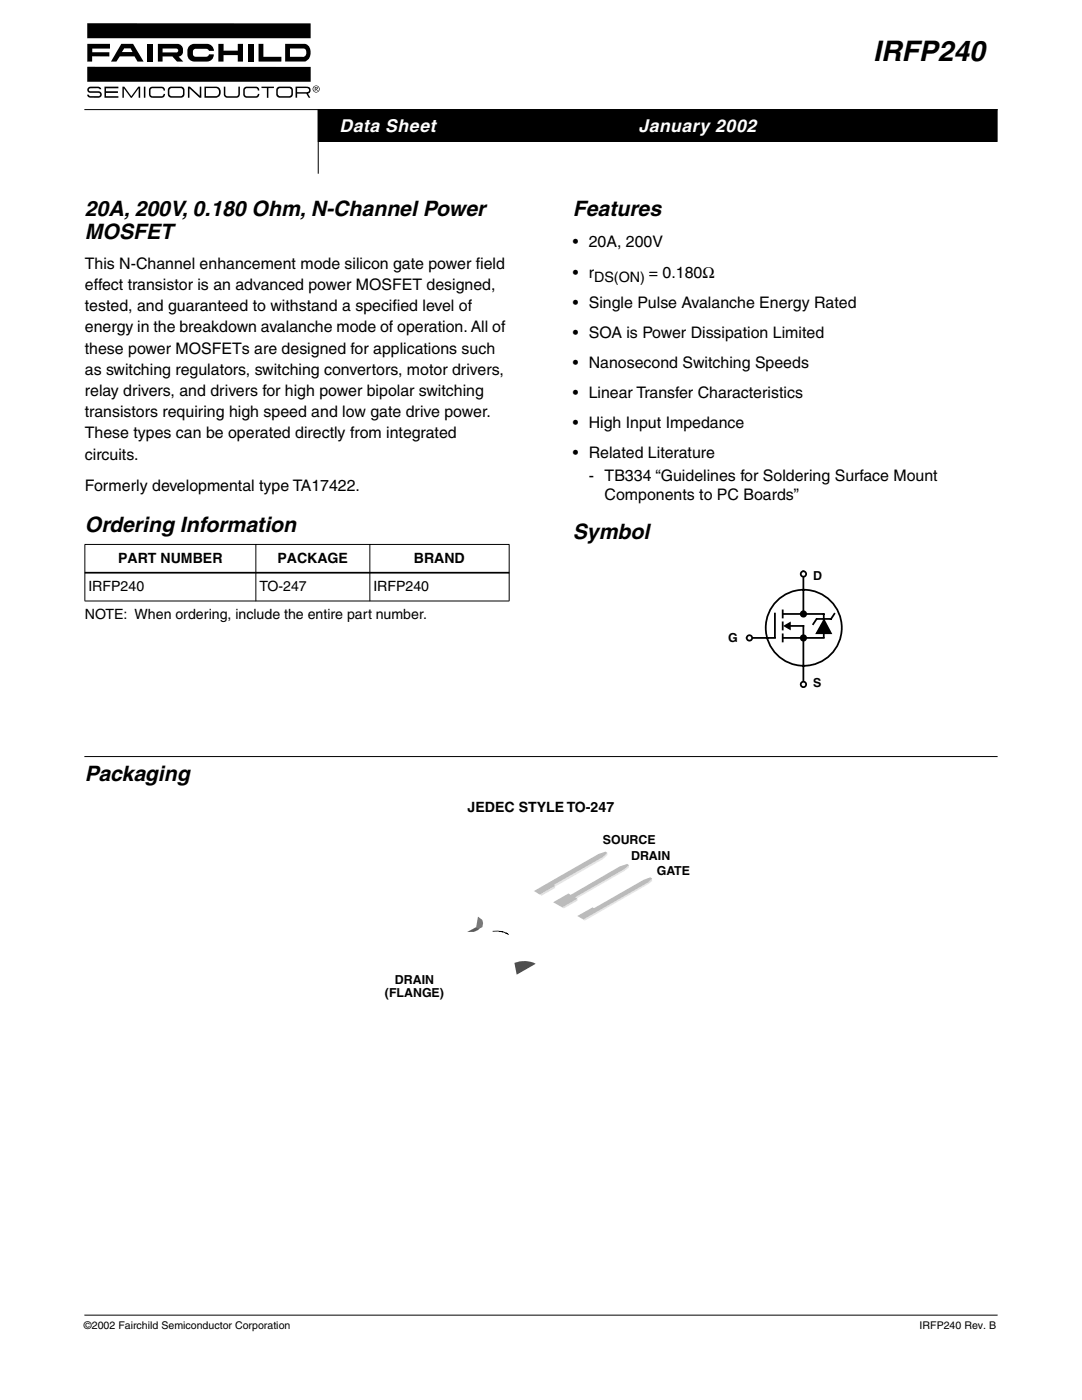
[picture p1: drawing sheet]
<svg xmlns="http://www.w3.org/2000/svg" width="216mm" height="279mm" viewBox="0 0 216 279" stroke-linecap="round" stroke-linejoin="round" font-family="sans-serif">
<defs><g id="words">
<text font-size="5.6" x="174.3" y="12.2">IRFP240</text>
<g font-size="4.2">
<text x="16.9" y="43">20A, 200V, 0.180 Ohm, N-Channel Power</text>
<text x="16.9" y="47.6">MOSFET</text>
<text x="114.3" y="43">Features</text>
<text x="16.9" y="106.2">Ordering Information</text>
<text x="114.3" y="107.6">Symbol</text>
<text x="16.9" y="155.9">Packaging</text>
</g>
<g font-size="3.5" fill="#fff">
<text x="67.7" y="26.3">Data Sheet</text>
<text x="127.4" y="26.3">January 2002</text>
</g>
<g font-size="3.2">
<text x="16.9" y="53.6">This N-Channel enhancement mode silicon gate power f</text>
<text x="94.9" y="53.6">ield</text>
<text x="114.3" y="49.4">• 20A, 200V</text>
<text x="16.9" y="57.9">effect transistor is an advanced power MOSFET designed,</text>
<text x="114.3" y="55.4">• r</text>
<text x="129.5" y="55.4">= 0.180Ω</text>
<text x="16.9" y="62.1">tested, and guaranteed to withstand a specif</text>
<text x="78.3" y="62.1">ied level of</text>
<text x="114.3" y="61.4">• Single Pulse Avalanche Energy Rated</text>
<text x="16.9" y="66.3">energy in the breakdown avalanche mode of operation. All of</text>
<text x="16.9" y="70.6">these power MOSFETs are designed for applications such</text>
<text x="114.3" y="67.4">• SOA is Power Dissipation Limited</text>
<text x="16.9" y="74.8">as switching regulators, switching convertors, motor drivers,</text>
<text x="114.3" y="73.4">• Nanosecond Switching Speeds</text>
<text x="16.9" y="79">relay drivers, and drivers for high power bipolar switching</text>
<text x="16.9" y="83.3">transistors requiring high speed and low gate drive power.</text>
<text x="114.3" y="79.4">• Linear Transfer Characteristics</text>
<text x="16.9" y="87.5">These types can be operated directly from integrated</text>
<text x="114.3" y="85.4">• High Input Impedance</text>
<text x="16.9" y="91.7">circuits.</text>
<text x="114.3" y="91.4">• Related Literature</text>
<text x="117.5" y="96">- TB334 “Guidelines for Soldering Surface Mount</text>
<text x="16.9" y="98.1">Formerly developmental type TA17422.</text>
<text x="120.7" y="99.8">Components to PC Boards”</text>
</g>
<text font-size="2.9" x="118.5" y="56.2">DS(ON)</text>
<g font-size="2.8">
<text x="23.6" y="112.3">PART NUMBER</text>
<text x="55.3" y="112.3">PACKAGE</text>
<text x="82.6" y="112.3">BRAND</text>
<text x="17.6" y="117.9">IRFP240</text>
<text x="51.8" y="117.9">TO-247</text>
<text x="74.5" y="117.9">IRFP240</text>
<text x="16.9" y="123.6">NOTE: When ordering, include the entire part number.</text>
<text x="93.3" y="162">JEDEC STYLE TO-247</text>
</g>
<g font-size="2.5">
<text x="162.2" y="115.7">D</text>
<text x="145.3" y="128.2">G</text>
<text x="162.2" y="137.1">S</text>
<text x="120.3" y="168.4">SOURCE</text>
<text x="125.9" y="171.7">DRAIN</text>
<text x="131" y="174.7">GATE</text>
<text x="78.8" y="196.4">DRAIN</text>
<text x="76.8" y="198.9">(FLANGE)</text>
</g>
<g font-size="2.1">
<text x="16.8" y="265.3">©2002 Fairchild Semiconductor Corporation</text>
<text x="183.5" y="265.3">IRFP240 Rev. B</text>
</g>
</g></defs>
<path d="M63.5 21.9h135.5v6.3h-135.5z" fill="#000"/>
<path d="M16.9 21.9h182.1M63.5 21.9h135.5v6.3h-135.5zM63.5 22v12.6M16.9 262.5h182.1" fill="none" stroke="#000" stroke-width=".2"/>
<path d="M17.2 4.5h46.6v15.1h-46.6z" fill="#fff"/>
<g fill="#000">
<path d="M17.6 17.5l.5-.2h1.4a.59 .59 0 0 1 .7 .5l-.8-.2h-1.3l-.3 .1-.1 .2 .2 .3h.2h1.6a.65 .65 0 0 1 .6 .7 .65 .65 0 0 1-.7 .6h-1.5a.66 .66 0 0 1-.7-.6h.3l.4 .3h1.6a.33 .33 0 0 0 .3-.3 .33 .33 0 0 0-.3-.4h-1.6a.6 .6 0 0 1-.6-.3 .6 .6 0 0 1 .1-.7zM17.4 8.8h4.5v.9h-3.5v.7h3.4v.9l-3.4-.1v1.1h-1zM20.8 17.3h2.8v.3h-2.5v.6h2.4v.4h-2.4v.6h2.5v.3h-2.8zM24.4 17.3h.4l1.4 1.9 1.4-1.9h.4v2.2h-.3v-1.9l-1.4 1.9h-.2l-1.4-1.9v1.9h-.3zM29.4 8.8h1v3.5h-1zM29.9 17.5l.5-.2h1.9a.68 .68 0 0 1 .6 .8h-.3v-.3l-.4-.2h-1.8l-.3 .2-.1 1 .1 .2 .3 .2h1.8l.4-.2v-.3h.3a.68 .68 0 0 1-.6 .8h-1.9a.67 .67 0 0 1-.7-.7v-.8zM37.5 17.3h.4l2 1.8v-1.8h.3v2.2h-.4l-2-1.9v1.9h-.3zM37.7 9.3l.6-.5h.5h2.5a1.41 1.41 0 0 1 1.4 1.4h-1l-.3-.4-.2-.1-2.4 .1a.88 .88 0 0 0 .2 1.5h2.2h.2l.3-.4h1a1.36 1.36 0 0 1-1.4 1.4h-2.5a1.59 1.59 0 0 1-1.4-2.2zM43.6 8.8h1v1.3h2.8v-1.3h1.1v3.5h-1.1v-1.3h-2.8v1.3h-1zM44.7 17.3h.3v1.5l.2 .4h2.2l.2-.5v-1.4h.3v1.4a.68 .68 0 0 1-.7 .8h-1.9a.67 .67 0 0 1-.6-.7zM49.6 8.8h1v3.5h-1zM48.7 17.5l.5-.2h1.9a.68 .68 0 0 1 .6 .8h-.3v-.3l-.4-.2h-1.8l-.3 .2-.1 1 .2 .4h.2h1.8l.4-.2v-.3h.3a.68 .68 0 0 1-.6 .8h-1.9a.67 .67 0 0 1-.7-.7v-.8z"/>
<path d="M51.6 8.8h1v2.5h3.5v1h-4.5zM52.2 17.3h2.5v.3h-1.1v1.9h-.3v-1.9h-1.1zM17.4 4.6l44.6 .1v2.9h-44.6zM17.4 13.3l44.6 .1v2.9h-44.6z"/>
<path d="M24.2 8.8l-2.1 3.5h1.1l.7-1.1h2.9l.6 1.1h1.3l-2.1-3.5zM24.8 9.7h1.3l.3 .7h-2.1z"/>
<path d="M31.5 8.8v3.5h.9v-1h2l.9 1h1.3l-1-1a1.32 1.32 0 0 0 .9-1.3 1.32 1.32 0 0 0-1-1.2zM32.4 9.7h2.8a.39 .39 0 0 1 .4 .4 .39 .39 0 0 1-.4 .4h-2.8z"/>
<path d="M33.7 17.5a1.77 1.77 0 0 0 0 1.8l.5 .2h1.9a.67 .67 0 0 0 .7-.7v-.8a.67 .67 0 0 0-.7-.7h-1.9zM33.9 17.8l.4-.2h2a1.19 1.19 0 0 1 .1 1.4l-.4 .2-2-.1a1.19 1.19 0 0 1-.1-1.3z"/>
<path d="M40.8 17.3v2.2h2.3a1.12 1.12 0 0 0 .9-1.3 1.12 1.12 0 0 0-1.2-.9zM41.1 17.6h2a.85 .85 0 0 1 .6 .8 .85 .85 0 0 1-.6 .8h-2z"/>
<path d="M55.3 17.5a1.78 1.78 0 0 0 0 1.8l.5 .2h2a.67 .67 0 0 0 .6-.7v-.8a.67 .67 0 0 0-.6-.7h-2zM55.7 17.6h2.2a1.19 1.19 0 0 1 .2 1.4l-.4 .2-2-.1a1.19 1.19 0 0 1-.2-1.3z"/>
<path d="M56.9 8.8v3.5h4a1.96 1.96 0 0 0 .1-3.5zM57.9 9.7h2.7a.9 .9 0 0 1 .5 .8 .9 .9 0 0 1-.5 .8h-2.7z"/>
<path d="M59 17.3v2.2h.3v-.8h1.8l.5 .8h.3l-.4-.8a.71 .71 0 0 0 .5-.6 .71 .71 0 0 0-.4-.8zM59.3 17.6h2.1l.3 .4-.2 .3-.2 .1h-2z"/>
<path d="M62.5 17.8a.6 .6 0 0 1 1.2 0 .6 .6 0 0 1-1.2 0zM62.4 17.8a.7 .7 0 0 0 1.4 0 .7 .7 0 0 0-1.4 0zM62.8 17.4v.8h.1v-.4l.5 .4-.2-.4 .2-.1v-.2zM62.9 17.5h.3v.2h-.3z"/>
</g>
<path d="M28.9 17.3v2.2" fill="none" stroke="#000" stroke-width=".3"/>
<path d="M16.9 148.9h182.1v4.2h-182.1z" fill="#fff"/>
<path d="M16.9 108.7h84.7M16.9 108.7v11.2h84.7M51.1 108.6v11.4M73.8 108.6v11.4M101.6 108.7v11.2M16.9 151h182.1" fill="none" stroke="#000" stroke-width=".2"/>
<path d="M16.9 114.3h84.7" fill="none" stroke="#000" stroke-width=".35"/>
<circle cx="160.4" cy="125.3" r="7.6" fill="#fff"/>
<g fill="none" stroke="#000" stroke-width=".35">
<path d="M160.3 114v8.5M149 127.3h5.6M154.6 122.5v4.6M156.2 121.8v1.4M156.2 124.2v1.4M156.2 126.6v1.4M156.3 127.3h8.1M156.4 122.5h8M156.6 124.9l1-.6v1.2zM157.8 124.9h2.5M160.3 124.9v12.2M162.9 123.6l-.6 1"/>
<path d="M164.4 122.7v4.4M164.4 123.8l1.4 2.6h-2.8zM166.5 122.5l-.7 1h-2.8"/>
<circle cx="160.3" cy="127.3" r=".54"/>
<circle cx="160.3" cy="122.5" r=".54"/>
<circle cx="160.4" cy="125.3" r="7.6"/>
</g>
<path d="M156.6 124.9l1-.6v1.2zM164.4 123.8l1.4 2.6h-2.8z" fill="#000"/>
<g fill="#000">
<circle cx="160.3" cy="127.3" r=".54"/>
<circle cx="160.3" cy="122.5" r=".54"/>
</g>
<circle cx="160.3" cy="114.6" r=".54" fill="#fff"/>
<circle cx="160.3" cy="114.6" r=".54" fill="none" stroke="#000" stroke-width=".35"/>
<circle cx="160.3" cy="136.6" r=".54" fill="#fff"/>
<circle cx="160.3" cy="136.6" r=".54" fill="none" stroke="#000" stroke-width=".35"/>
<circle cx="149.5" cy="127.3" r=".54" fill="#fff"/>
<circle cx="149.5" cy="127.3" r=".54" fill="none" stroke="#000" stroke-width=".35"/>
<path d="M88.5 169.8h41.6v27.4h-41.6z" fill="#fff"/>
<path d="M124.5 173.5l1-.8v.4l-1 .8z" fill="#e3e3e3"/>
<path d="M114.7 179.1l9.8-5.6v.4l-9.4 5.4z" fill="#e6e6e6"/>
<path d="M112.1 181.1l3.1-1.8v.4l-2.7 1.6z" fill="#e0e0e0"/>
<path d="M110.4 180.1l3-1.8 .5 .3 9.7-5.7 1.5-.5 .4 .3-1 .8-9.8 5.6 .5 .2-3 1.8z" fill="#bababa"/>
<path d="M129.2 176.2l.9-.9v.5l-.9 .7z" fill="#e0e0e0"/>
<path d="M116.3 183.5l12.9-7.3v.3l-12.5 7.2z" fill="#e6e6e6"/>
<path d="M115.2 182.8l3-1.7 .3 .2 9.8-5.7 1.5-.5 .3 .2-.9 .9-12.8 7.3z" fill="#bababa"/>
<path d="M110.3 176.6l10.9-6.4v.5l-.9 .8-9.6 5.5z" fill="#e6e6e6"/>
<path d="M107.7 178.5l3.1-1.7v.4l-2.7 1.5z" fill="#e0e0e0"/>
<path d="M106.5 177.8l12.9-7.3 1.4-.5 .4 .2-1 .9-9.7 5.5 .3 .2-3.1 1.7z" fill="#bababa"/>
<path d="M102.6 192.2a5.1 5.1 0 0 1 4.3 .1l-3.8 2.2z" fill="#4d4d4d"/>
<path d="M93.2 186l1.8-1 .5 .1 .2 .2-.3 .3-.8 .4z" fill="#616161"/>
<path d="M95.4 182.9l.8 .7 .2 .6-.1 .8-.8 .4-.5-.4z" fill="#757575"/>
<path d="M98.3 185.8l1-.1v.2h-1zM99.3 185.7l1.1 .2-.1 .1-.6-.1v-.1l.8 .1 .8 .4-.1 .1-.3-.1 .1-.2 .6 .3-.1 .2-.6-.3 .1-.2 .3 .2-.1 .1-.7-.3v-.2v.2l-.8-.2v-.1l.7 .1-.1 .1-1-.1z" fill="#000"/>
<use href="#words"/>
</svg>
